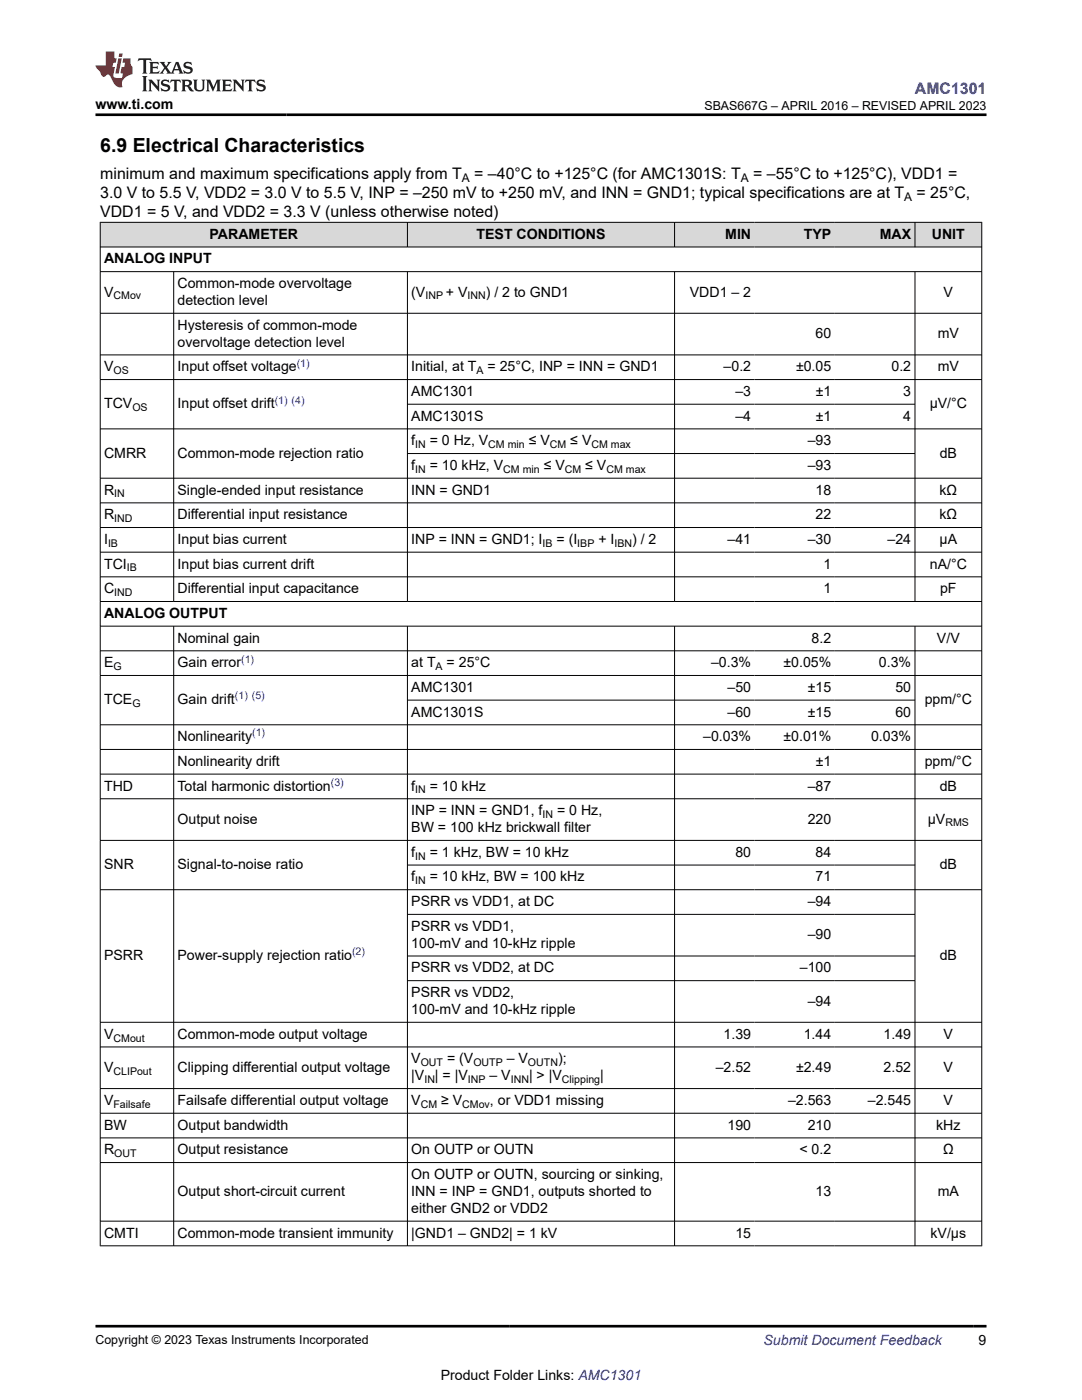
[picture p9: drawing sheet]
<svg xmlns="http://www.w3.org/2000/svg" width="216mm" height="279mm" viewBox="0 0 216 279" stroke-linecap="round" stroke-linejoin="round" font-family="sans-serif">
<defs><g id="words">
<text font-size="3.9" x="20" y="30.3">6.9 Electrical Characteristics</text>
<text font-size="3.2" fill="#00f" x="182.6" y="18.7">AMC1301</text>
<g font-size="3.2">
<text x="20" y="35.7">minimum and maximum specifications apply from T</text>
<text x="94.6" y="35.7">= –40°C to +125°C (for AMC1301S: T</text>
<text x="150.3" y="35.7">= –55°C to +125°C), VDD1 =</text>
<text x="20" y="39.5">3.0 V to 5.5 V, VDD2 = 3.0 V to 5.5 V, INP = –250 mV to +250 mV, and INN = GND1; typical specifications are at T</text>
<text x="182.9" y="39.5">= 25°C,</text>
<text x="20" y="43.3">VDD1 = 5 V, and VDD2 = 3.3 V (unless otherwise noted)</text>
</g>
<g font-size="2.8">
<text x="19" y="21.8">www.ti.com</text>
<text x="41.8" y="47.6">PARAMETER</text>
<text x="95.1" y="47.6">TEST CONDITIONS</text>
<text x="144.7" y="47.6">MIN</text>
<text x="160.4" y="47.6">TYP</text>
<text x="175.5" y="47.6">MAX</text>
<text x="185.9" y="47.6">UNIT</text>
<text x="20.8" y="52.6">ANALOG INPUT</text>
<text x="20.8" y="59.2">V</text>
<text x="35.4" y="57.5">Common-mode overvoltage</text>
<text x="82.1" y="59.2">(V</text>
<text x="89" y="59.2">+ V</text>
<text x="96.9" y="59.2">) / 2 to GND1</text>
<text x="137.7" y="59.2">VDD1 – 2</text>
<text x="188.3" y="59.2">V</text>
<text x="35.4" y="60.9">detection level</text>
<text x="35.4" y="65.8">Hysteresis of common-mode</text>
<text x="35.4" y="69.2">overvoltage detection level</text>
<text x="162.7" y="67.5">60</text>
<text x="187.1" y="67.5">mV</text>
<text x="20.8" y="74.1">V</text>
<text x="35.4" y="74.1">Input offset voltage</text>
<text x="82.1" y="74.1">Initial, at T</text>
<text x="97.3" y="74.1">= 25°C, INP = INN = GND1</text>
<text x="144.4" y="74.1">–0.2</text>
<text x="158.8" y="74.1">±0.05</text>
<text x="177.9" y="74.1">0.2</text>
<text x="187.1" y="74.1">mV</text>
<text x="20.8" y="81.5">TCV</text>
<text x="35.4" y="81.5">Input offset drift</text>
<text x="82.1" y="79">AMC1301</text>
<text x="82.1" y="83.9">AMC1301S</text>
<text x="146.7" y="79">–3</text>
<text x="146.7" y="83.9">–4</text>
<text x="162.8" y="79">±1</text>
<text x="162.8" y="83.9">±1</text>
<text x="180.2" y="79">3</text>
<text x="180.2" y="83.9">4</text>
<text x="185.5" y="81.5">µV/°C</text>
<text x="82.1" y="88.9">f</text>
<text x="85.8" y="88.9">= 0 Hz, V</text>
<text x="105.5" y="88.9">≤ V</text>
<text x="113.8" y="88.9">≤ V</text>
<text x="161.2" y="88.9">–93</text>
<text x="20.8" y="91.3">CMRR</text>
<text x="35.4" y="91.3">Common-mode rejection ratio</text>
<text x="82.1" y="93.8">f</text>
<text x="85.8" y="93.8">= 10 kHz, V</text>
<text x="108.5" y="93.8">≤ V</text>
<text x="116.8" y="93.8">≤ V</text>
<text x="161.2" y="93.8">–93</text>
<text x="187.5" y="91.3">dB</text>
<text x="20.8" y="98.7">R</text>
<text x="35.4" y="98.7">Single-ended input resistance</text>
<text x="82.1" y="98.7">INN = GND1</text>
<text x="162.7" y="98.7">18</text>
<text x="187.5" y="98.7">kΩ</text>
<text x="20.8" y="103.6">R</text>
<text x="35.4" y="103.6">Differential input resistance</text>
<text x="162.7" y="103.6">22</text>
<text x="187.5" y="103.6">kΩ</text>
<text x="20.8" y="108.6">I</text>
<text x="20.8" y="113.5">TCI</text>
<text x="35.4" y="108.6">Input bias current</text>
<text x="35.4" y="113.5">Input bias current drift</text>
<text x="82.1" y="108.6">INP = INN = GND1; I</text>
<text x="111" y="108.6">= (I</text>
<text x="119.4" y="108.6">+ I</text>
<text x="126.1" y="108.6">) / 2</text>
<text x="145.2" y="108.6">–41</text>
<text x="161.2" y="108.6">–30</text>
<text x="164.3" y="113.5">1</text>
<text x="177.1" y="108.6">–24</text>
<text x="185.5" y="113.5">nA/°C</text>
<text x="187.5" y="108.6">µA</text>
<text x="20.8" y="118.4">C</text>
<text x="35.4" y="118.4">Differential input capacitance</text>
<text x="164.3" y="118.4">1</text>
<text x="187.6" y="118.4">pF</text>
<text x="20.8" y="123.3">ANALOG OUTPUT</text>
<text x="35.4" y="128.2">Nominal gain</text>
<text x="162" y="128.2">8.2</text>
<text x="187" y="128.2">V/V</text>
<text x="20.8" y="133.2">E</text>
<text x="35.4" y="133.2">Gain error</text>
<text x="82.1" y="133.2">at T</text>
<text x="89.1" y="133.2">= 25°C</text>
<text x="141.9" y="133.2">–0.3%</text>
<text x="156.3" y="133.2">±0.05%</text>
<text x="175.4" y="133.2">0.3%</text>
<text x="20.8" y="140.5">TCE</text>
<text x="35.4" y="140.5">Gain drift</text>
<text x="82.1" y="138.1">AMC1301</text>
<text x="82.1" y="143">AMC1301S</text>
<text x="145.2" y="138.1">–50</text>
<text x="145.2" y="143">–60</text>
<text x="161.2" y="138.1">±15</text>
<text x="161.2" y="143">±15</text>
<text x="178.7" y="138.1">50</text>
<text x="178.7" y="143">60</text>
<text x="184.5" y="140.5">ppm/°C</text>
<text x="35.4" y="147.9">Nonlinearity</text>
<text x="140.3" y="147.9">–0.03%</text>
<text x="156.3" y="147.9">±0.01%</text>
<text x="173.8" y="147.9">0.03%</text>
<text x="35.4" y="152.8">Nonlinearity drift</text>
<text x="162.8" y="152.8">±1</text>
<text x="184.5" y="152.8">ppm/°C</text>
<text x="20.8" y="157.8">THD</text>
<text x="35.4" y="157.8">Total harmonic distortion</text>
<text x="82.1" y="157.8">f</text>
<text x="85.8" y="157.8">= 10 kHz</text>
<text x="161.2" y="157.8">–87</text>
<text x="187.5" y="157.8">dB</text>
<text x="35.4" y="164.4">Output noise</text>
<text x="82.1" y="162.7">INP = INN = GND1, f</text>
<text x="82.1" y="166.1">BW = 100 kHz brickwall filter</text>
<text x="111.2" y="162.7">= 0 Hz,</text>
<text x="161.2" y="164.4">220</text>
<text x="185.1" y="164.4">µV</text>
<text x="20.8" y="173.5">SNR</text>
<text x="35.4" y="173.5">Signal-to-noise ratio</text>
<text x="82.1" y="171">f</text>
<text x="85.8" y="171">= 1 kHz, BW = 10 kHz</text>
<text x="146.7" y="171">80</text>
<text x="162.7" y="171">84</text>
<text x="187.5" y="173.5">dB</text>
<text x="82.1" y="175.9">f</text>
<text x="85.8" y="175.9">= 10 kHz, BW = 100 kHz</text>
<text x="162.7" y="175.9">71</text>
<text x="82.1" y="180.8">PSRR vs VDD1, at DC</text>
<text x="82.1" y="185.8">PSRR vs VDD1,</text>
<text x="161.2" y="180.8">–94</text>
<text x="20.8" y="191.6">PSRR</text>
<text x="35.4" y="191.6">Power-supply rejection ratio</text>
<text x="82.1" y="189.1">100-mV and 10-kHz ripple</text>
<text x="161.2" y="187.5">–90</text>
<text x="187.5" y="191.6">dB</text>
<text x="82.1" y="194.1">PSRR vs VDD2, at DC</text>
<text x="159.6" y="194.1">–100</text>
<text x="82.1" y="199">PSRR vs VDD2,</text>
<text x="82.1" y="202.4">100-mV and 10-kHz ripple</text>
<text x="161.2" y="200.7">–94</text>
<text x="20.8" y="207.3">V</text>
<text x="35.4" y="207.3">Common-mode output voltage</text>
<text x="144.4" y="207.3">1.39</text>
<text x="160.4" y="207.3">1.44</text>
<text x="176.3" y="207.3">1.49</text>
<text x="188.3" y="207.3">V</text>
<text x="20.8" y="213.9">V</text>
<text x="35.4" y="213.9">Clipping differential output voltage</text>
<text x="82.1" y="215.6">|V</text>
<text x="82.1" y="212.2">V</text>
<text x="86.8" y="215.6">| = |V</text>
<text x="89.2" y="212.2">= (V</text>
<text x="97.7" y="215.6">– V</text>
<text x="101.1" y="212.2">– V</text>
<text x="105.6" y="215.6">| &gt; |V</text>
<text x="111.4" y="212.2">);</text>
<text x="119.8" y="215.6">|</text>
<text x="142.8" y="213.9">–2.52</text>
<text x="158.8" y="213.9">±2.49</text>
<text x="176.3" y="213.9">2.52</text>
<text x="188.3" y="213.9">V</text>
<text x="20.8" y="220.5">V</text>
<text x="35.4" y="220.5">Failsafe differential output voltage</text>
<text x="82.1" y="220.5">V</text>
<text x="88" y="220.5">≥ V</text>
<text x="97.8" y="220.5">, or VDD1 missing</text>
<text x="157.2" y="220.5">–2.563</text>
<text x="173.2" y="220.5">–2.545</text>
<text x="188.3" y="220.5">V</text>
<text x="20.8" y="225.4">BW</text>
<text x="35.4" y="225.4">Output bandwidth</text>
<text x="145.2" y="225.4">190</text>
<text x="161.2" y="225.4">210</text>
<text x="186.8" y="225.4">kHz</text>
<text x="20.8" y="230.4">R</text>
<text x="35.4" y="230.4">Output resistance</text>
<text x="82.1" y="230.4">On OUTP or OUTN</text>
<text x="159.5" y="230.4">&lt; 0.2</text>
<text x="188.2" y="230.4">Ω</text>
<text x="35.4" y="238.7">Output short-circuit current</text>
<text x="82.1" y="235.3">On OUTP or OUTN, sourcing or sinking,</text>
<text x="82.1" y="238.7">INN = INP = GND1, outputs shorted to</text>
<text x="162.7" y="238.7">13</text>
<text x="187.1" y="238.7">mA</text>
<text x="82.1" y="242.1">either GND2 or VDD2</text>
<text x="20.8" y="247">CMTI</text>
<text x="35.4" y="247">Common-mode transient immunity</text>
<text x="82.1" y="247">|GND1 – GND2| = 1 kV</text>
<text x="146.7" y="247">15</text>
<text x="185.7" y="247">kV/µs</text>
<text x="195.3" y="268.5">9</text>
<text x="87.9" y="275.3">Product Folder Links: AMC1301</text>
</g>
<text font-size="2.8" fill="#00f" x="152.4" y="268.5">Submit Document Feedback</text>
<g font-size="2.5">
<text x="140.6" y="21.9">SBAS667G – APRIL 2016 – REVISED APRIL 2023</text>
<text x="19" y="268.2">Copyright © 2023 Texas Instruments Incorporated</text>
</g>
<g font-size="2.4">
<text x="92.2" y="36.3">A</text>
<text x="147.8" y="36.3">A</text>
<text x="180.4" y="40.1">A</text>
</g>
<g font-size="2.1">
<text x="22.6" y="59.7">CMov</text>
<text x="84.9" y="59.7">INP</text>
<text x="93.3" y="59.7">INN</text>
<text x="22.6" y="74.7">OS</text>
<text x="95.1" y="74.7">A</text>
<text x="26.4" y="82">OS</text>
<text x="82.9" y="89.4">IN</text>
<text x="97.4" y="89.4">CM min</text>
<text x="109.7" y="89.4">CM</text>
<text x="118" y="89.4">CM max</text>
<text x="82.9" y="94.4">IN</text>
<text x="100.4" y="94.4">CM min</text>
<text x="112.7" y="94.4">CM</text>
<text x="121" y="94.4">CM max</text>
<text x="22.8" y="99.3">IN</text>
<text x="22.8" y="104.2">IND</text>
<text x="21.6" y="109.1">IB</text>
<text x="108.3" y="109.1">IB</text>
<text x="115.2" y="109.1">IBP</text>
<text x="122.6" y="109.1">IBN</text>
<text x="22.8" y="119">IND</text>
<text x="25.3" y="114">IB</text>
<text x="22.6" y="133.7">G</text>
<text x="86.9" y="133.7">A</text>
<text x="26.4" y="141.1">G</text>
<text x="82.9" y="158.3">IN</text>
<text x="108.3" y="163.2">IN</text>
<text x="188.6" y="164.9">RMS</text>
<text x="82.9" y="171.6">IN</text>
<text x="82.9" y="176.5">IN</text>
<text x="22.6" y="207.9">CMout</text>
<text x="22.6" y="214.5">CLIPout</text>
<text x="83.9" y="212.8">OUT</text>
<text x="94.5" y="212.8">OUTP</text>
<text x="105.4" y="212.8">OUTN</text>
<text x="22.6" y="221.1">Failsafe</text>
<text x="83.9" y="221.1">CM</text>
<text x="84.7" y="216.2">IN</text>
<text x="92.2" y="221.1">CMov</text>
<text x="93.4" y="216.2">INP</text>
<text x="101.9" y="216.2">INN</text>
<text x="112.1" y="216.2">Clipping</text>
<text x="22.8" y="230.9">OUT</text>
</g>
<g font-size="2.1" fill="#00f">
<text x="59.2" y="73.2">(1)</text>
<text x="54.8" y="80.5">(1) (4)</text>
<text x="48.1" y="132.2">(1)</text>
<text x="46.9" y="139.6">(1) (5)</text>
<text x="50.3" y="147">(1)</text>
<text x="66" y="156.8">(3)</text>
<text x="70.2" y="190.7">(2)</text>
</g>
</g></defs>
<g fill="#d8d8d8">
<path d="M20 44.4h175.9v4.9h-175.9z" fill-rule="evenodd"/>
<path d="M20.1 44.4h61.1v4.8h-61.1z" fill-rule="evenodd"/>
<path d="M81.4 44.4h53.1v4.8h-53.1z" fill-rule="evenodd"/>
<path d="M134.7 44.4h15.9v4.8h-15.9z" fill-rule="evenodd"/>
<path d="M150.6 44.4h16v4.8h-16z" fill-rule="evenodd"/>
<path d="M166.6 44.4h15.9v4.8h-15.9z" fill-rule="evenodd"/>
<path d="M182.6 44.4h13.2v4.8h-13.2z" fill-rule="evenodd"/>
</g>
<g fill="none" stroke="#000" stroke-width=".2">
<path d="M19.9 44.4h176.1M19.9 49.3h176.1M19.9 54.2h176.1M20 44.3v204.4M34.7 54.2v65.9M81.3 44.3v5.1M81.3 54.2v65.9M134.6 44.3v5.1M134.6 54.2v65.9M182.6 44.3v5.1M182.6 54.2v65.9M195.9 44.3v204.4"/>
<path d="M19.9 62.5h176.1M19.9 70.8h176.1M19.9 75.8h176.1M19.9 85.6h176.1M19.9 95.4h176.1M81.3 80.7h101.3M81.3 90.5h101.3M19.9 100.4h176.1M19.9 105.3h176.1M19.9 110.2h176.1M19.9 115.1h176.1M19.9 120h176.1"/>
<path d="M19.9 125h176.1M19.9 129.9h176.1M19.9 134.8h176.1M34.7 125v123.7M81.3 125v123.7M81.3 139.7h101.3M134.6 125v123.7M182.6 125v123.7M19.9 144.6h176.1M19.9 149.6h176.1M19.9 154.5h176.1M19.9 159.4h176.1"/>
<path d="M19.9 167.7h176.1M19.9 177.6h176.1M81.3 172.6h101.3M81.3 182.5h101.3M81.3 190.8h101.3M81.3 195.7h101.3M19.9 204h176.1M19.9 208.9h176.1M19.9 217.2h176.1M19.9 222.2h176.1M19.9 227.1h176.1M19.9 232h176.1"/>
<path d="M19.9 243.7h176.1M19.9 248.6h176.1"/>
</g>
<path d="M27.7 11.6l-.2 .6 .5-.2h.6v.1v2.2l-.2 .4h1l-.2-.4v-2.2v-.1h.5l.5 .2-.1-.6zM29.8 12.4l.2 .3v1.6l-.2 .4h1.9l.1-.6a1.08 1.08 0 0 1-1.3 .2v-.7h.6l.4 .2v-.7l-.4 .2h-.6v-.5l.2-.2a1 1 0 0 1 1 .3l-.1-.5zM31.8 12.4l1 1.1-1 1.2h.9l-.2-.2 .4-.8 .5 .8-.2 .2h1.6l-.2-.2 .1-.5h1l.1 .5-.1 .2h.9l-.2-.4-.8-1.9h-.5l-1 2.1-.8-1.1 .9-1h-.8l.2 .2-.5 .6-.3-.6 .1-.2zM35.2 12.8l.4 1h-.8zM36.8 12.5a.65 .65 0 0 0-.2 .7 .65 .65 0 0 0 .6 .5l.7 .1 .1 .3a.79 .79 0 0 1-.7 .4 .79 .79 0 0 1-.7-.5l.1 .7 .2-.1a.93 .93 0 0 0 1.1 0 .93 .93 0 0 0 .4-.9 1.46 1.46 0 0 0-1.2-.6l-.1-.3a1.09 1.09 0 0 1 1.2 .2l-.2-.6-.1 .1-.6-.2zM28.4 15.2l.2 .4v2.2l-.2 .4h1l-.2-.4v-2.2l.2-.4zM29.6 15.9l.2 .4v1.5l-.2 .4h.8l-.3-.4v-1.3l1.7 1.8v-2l.2-.4h-.8l.2 .2 .1 1.1-1.2-1.3zM32.3 16a.65 .65 0 0 0-.2 .8 .65 .65 0 0 0 .7 .4l.6 .2 .1 .2a.79 .79 0 0 1-.7 .4 .79 .79 0 0 1-.7-.5l.1 .7 .2-.1a.93 .93 0 0 0 1.1 .1 .93 .93 0 0 0 .4-1 1.46 1.46 0 0 0-1.2-.5l-.1-.4a1.09 1.09 0 0 1 1.2 .2l-.2-.6-.1 .1-.6-.1zM34.1 15.9l-.1 .6a.63 .63 0 0 1 .7-.3l.1 1.6-.3 .4h1l-.2-.4v-1.6a.66 .66 0 0 1 .8 .3l-.1-.6zM36.2 15.9l.2 .4v1.5l-.2 .4h.9l-.2-.2v-.7h.5l.1 .2a.79 .79 0 0 0 1.2 .6l-1-.9a.61 .61 0 0 0 .6-.6 .61 .61 0 0 0-.5-.7zM36.9 16.2h.2a.47 .47 0 0 1 .5 .1 .47 .47 0 0 1 .1 .5l-.2 .1-.6 .1zM38.5 15.9l.2 .2a2.27 2.27 0 0 0 .4 2 1.04 1.04 0 0 0 1.7-.7v-1.3l.2-.2h-.8l.2 .4v1.1a.6 .6 0 0 1-.6 .6 .6 .6 0 0 1-.6-.6v-1.1l.3-.4zM41.1 15.9l.2 .4v1.5l-.2 .4h.7l-.2-.4v-1.4l.9 1.9 .8-1.9v1.4l-.2 .4h1l-.3-.4v-1.5l.3-.4h-.8l-.7 1.5-.7-1.5zM44.3 15.9l.2 .4v1.5l-.2 .4h1.9l.1-.6a1.09 1.09 0 0 1-1.3 .2v-.7h.6l.4 .2v-.6l-.4 .2h-.6v-.6l.2-.1a1.01 1.01 0 0 1 1 .3l-.1-.6zM46.4 15.9l.3 .4v1.5l-.3 .4h.8l-.2-.4v-1.3l1.6 1.8v-2l.2-.4h-.7l.2 .2v1.1l-1.2-1.3zM49 15.9l-.1 .6a.63 .63 0 0 1 .8-.3v1.6l-.3 .4h1l-.2-.4v-1.6a.66 .66 0 0 1 .8 .3l-.1-.6zM51.4 16a.65 .65 0 0 0-.2 .8 .65 .65 0 0 0 .6 .4l.6 .2 .2 .2a.79 .79 0 0 1-.8 .4 .79 .79 0 0 1-.6-.5l.1 .7 .2-.1a.93 .93 0 0 0 1 .1 .93 .93 0 0 0 .5-1 1.46 1.46 0 0 0-1.3-.5l-.1-.4a1.09 1.09 0 0 1 1.3 .2l-.2-.6-.2 .1-.5-.1z" fill="#231f20"/>
<path d="M21.1 10.3v2.7h-2.1l.1 .4 .9 1a.95 .95 0 0 0 .9 .9 .59 .59 0 0 1 .6-.4 .59 .59 0 0 1 .5 .3l.4 .8a1.59 1.59 0 0 0 2.1 1.4 1.61 1.61 0 0 1 1-2.3l1-.3-.1-1.5a1.59 1.59 0 0 1-.4-1.7h-1.4l-.2 .9h.5l-.1 .9h-.5l-.2 .9v.3l.4 .1-.2 .9h-.6a.73 .73 0 0 1-1.1-.7l.3-1.5h-.5l.2-.9h.5l.2-.9h-.5v-1.3zM23.6 11.6l-.6 3.1h.7l.6-3.1zM23.8 10.7l-.1 .6h.7l.1-.6z" fill="#ed1c24"/>
<path d="M19 22.9h177.8M19 264.7h177.8" fill="none" stroke="#000" stroke-width=".53"/>
<use href="#words"/>
</svg>
